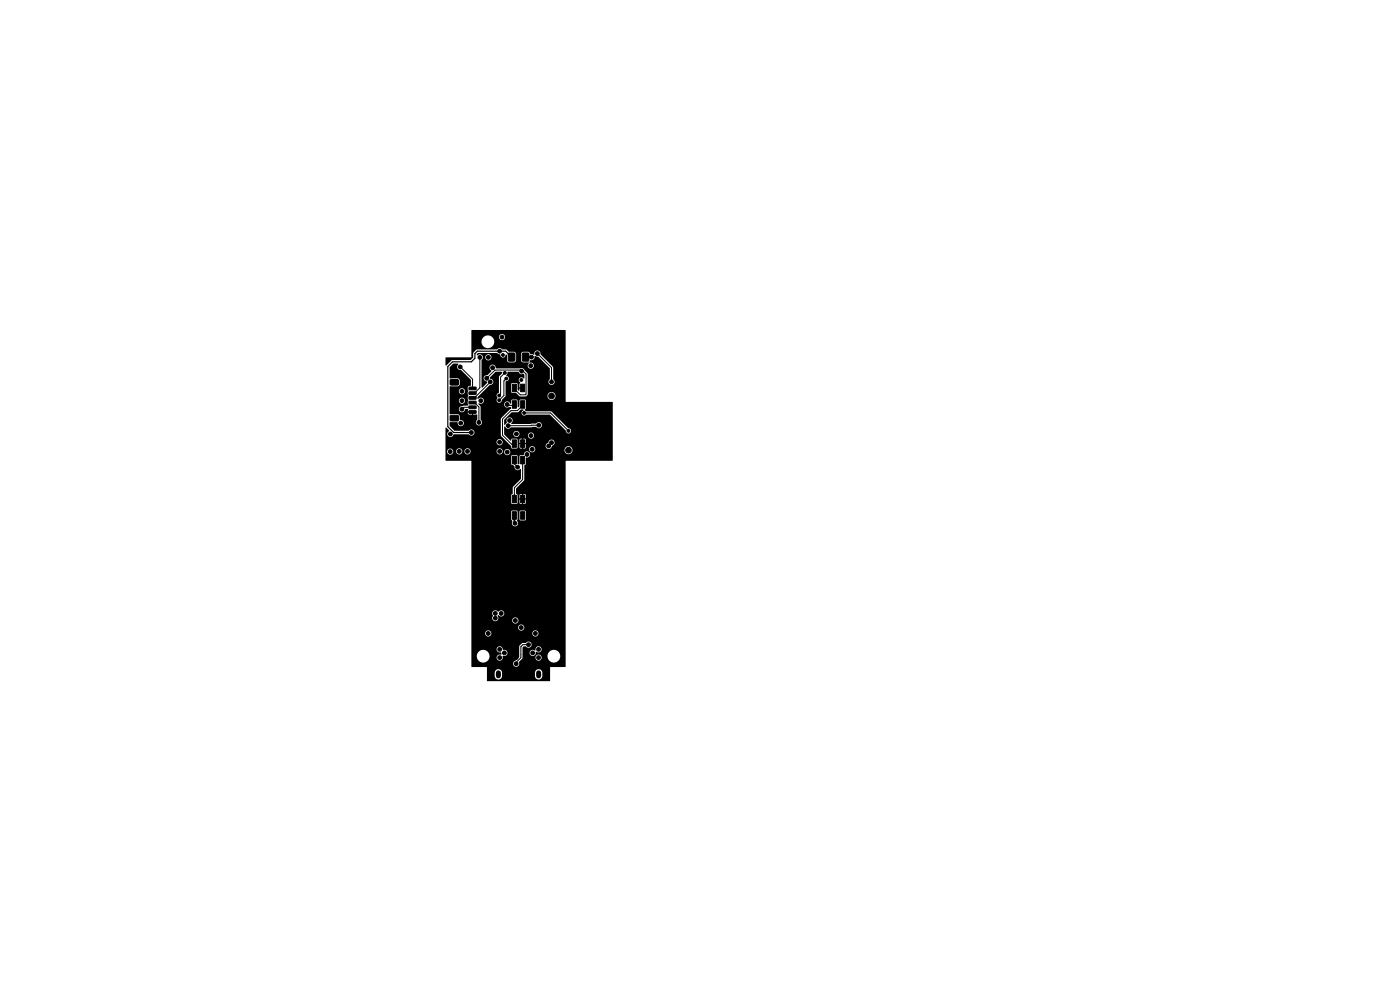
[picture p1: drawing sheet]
<svg xmlns="http://www.w3.org/2000/svg" width="297mm" height="210mm" viewBox="0 0 297 210" stroke-linecap="round" stroke-linejoin="round" font-family="sans-serif">
<path d="M105.7 142.7v.7M114.3 142.7v.7" fill="none" stroke="#000" stroke-width="1.1"/>
<g fill="#000" stroke="#000" stroke-width=".21">
<path d="M107.9 74.9h1.3v1.7h-1.3zM110.9 74.9h1.2v1.7h-1.2zM95.5 88.2l1.6-.1 .2 .3v.7l-.3 .2h-1.4l-.1-.2zM95.5 80.6l1.6-.1 .2 .2v.8l-.3 .2h-1.4l-.1-.3zM99.5 87.1h1.4l.1 .5-1.4 .1zM99.5 86.1h1.4l.1 .5-1.4 .1zM99.5 85.1h1.4l.1 .5-1.4 .1zM99.5 84.1h1.4l.1 .5-1.4 .1zM99.5 83.1h1.4l.1 .5-1.4 .1zM99.5 82.1h1.4l.1 .5-1.4 .1zM108.7 96.8h.8v1.6h-.8zM108.7 93.3h.8v1.6h-.8z"/>
<path d="M108.7 85h.8v1.6h-.8zM108.7 81.5h.8v1.6h-.8zM110.5 96.8h.8v1.6h-.8zM110.5 93.3h.8v1.6h-.8zM110.5 85h.8v1.6h-.8zM110.5 81.5h.8v1.6h-.8zM108.7 108.5h.8v1.6h-.8zM108.7 105.1h.8v1.6h-.8zM110.5 108.5h.8v1.6h-.8zM110.5 105.1h.8v1.6h-.8z"/>
<circle cx="97.6" cy="77.8" r=".4"/>
<circle cx="101.8" cy="75.8" r=".4"/>
<circle cx="103.6" cy="75.8" r=".4"/>
<circle cx="104.5" cy="78" r=".4"/>
<circle cx="106" cy="74.5" r=".4"/>
<circle cx="106.5" cy="71.5" r=".4"/>
<circle cx="106.7" cy="75.3" r=".3"/>
<circle cx="107.1" cy="79.1" r=".3"/>
<circle cx="110.2" cy="71.5" r=".4"/>
<circle cx="110.7" cy="78.7" r=".4"/>
<circle cx="112.6" cy="77.6" r=".4"/>
<circle cx="112.7" cy="75.8" r=".4"/>
<circle cx="114" cy="75" r=".4"/>
<circle cx="95.5" cy="95.8" r=".4"/>
<circle cx="95.5" cy="92.1" r=".4"/>
<circle cx="97.4" cy="95.8" r=".4"/>
<circle cx="97.7" cy="89.8" r=".4"/>
<circle cx="98" cy="85" r=".4"/>
<circle cx="98" cy="83" r=".4"/>
<circle cx="98" cy="86.8" r=".4"/>
<circle cx="99.2" cy="95.8" r=".4"/>
<circle cx="100" cy="91.8" r=".4"/>
<circle cx="101.6" cy="89.6" r=".4"/>
<circle cx="102" cy="85" r=".4"/>
<circle cx="103.2" cy="80.3" r=".4"/>
<circle cx="104" cy="81" r=".4"/>
<circle cx="105.9" cy="84.9" r=".3"/>
<circle cx="105.9" cy="83.9" r=".3"/>
<circle cx="106" cy="93.8" r=".4"/>
<circle cx="106" cy="95.8" r=".4"/>
<circle cx="107.4" cy="80.3" r=".3"/>
<circle cx="107.6" cy="85.8" r=".4"/>
<circle cx="107.6" cy="95.9" r=".4"/>
<circle cx="107.8" cy="90.3" r=".4"/>
<circle cx="108.1" cy="89.2" r=".4"/>
<circle cx="109.5" cy="92.1" r=".4"/>
<circle cx="109.8" cy="99.1" r=".4"/>
<circle cx="110.6" cy="80.6" r=".3"/>
<circle cx="111.2" cy="87.6" r=".3"/>
<circle cx="111.8" cy="96.4" r=".4"/>
<circle cx="112.6" cy="92.4" r=".4"/>
<circle cx="112.9" cy="95.3" r=".4"/>
<circle cx="114.3" cy="90.2" r=".4"/>
<circle cx="116.4" cy="94.6" r=".4"/>
<circle cx="117" cy="81" r=".4"/>
<circle cx="117" cy="82.5" r=".6"/>
<circle cx="117" cy="93.9" r=".4"/>
<circle cx="117" cy="84" r=".6"/>
<circle cx="120.6" cy="95.5" r=".6"/>
<circle cx="120.6" cy="91.4" r=".3"/>
<circle cx="124.3" cy="89" r=".4"/>
<circle cx="109.2" cy="111" r=".4"/>
<circle cx="103.6" cy="134.4" r=".4"/>
<circle cx="105.1" cy="130.1" r=".4"/>
<circle cx="105.1" cy="131.1" r=".4"/>
<circle cx="106" cy="139.5" r=".4"/>
<circle cx="106" cy="137.8" r=".4"/>
<circle cx="106.3" cy="130.1" r=".4"/>
<circle cx="107" cy="138.5" r=".4"/>
<circle cx="109.3" cy="131.6" r=".4"/>
<circle cx="109.5" cy="139.5" r=".4"/>
<circle cx="109.5" cy="137.8" r=".4"/>
<circle cx="110.6" cy="133.1" r=".4"/>
<circle cx="111.5" cy="138.5" r=".4"/>
<circle cx="111.5" cy="140" r=".4"/>
<circle cx="112.1" cy="136.8" r=".4"/>
<circle cx="113" cy="138.5" r=".4"/>
<circle cx="113.6" cy="134.4" r=".4"/>
<circle cx="114.2" cy="139.5" r=".4"/>
<circle cx="114.2" cy="137.8" r=".4"/>
<circle cx="109.5" cy="140.8" r=".4"/>
</g>
<g fill="none" stroke="#000" stroke-width=".21">
<path d="M97.7 77.8l2.5 2.6v2M101.8 75.8v6.5l-1.1 1.1M107.1 79.1l-.9 .9v3.6l-.3 .3M114 75l3 3v3M100.2 86.4h-1.8l-.4 .4M100.7 85.4l.9 .9v3.3M103.2 80.3l1.8-1.8h5.8l.8 .9v4.2l-.1 .1h-1.1l-1.3-1.2M104 81l-3.3 3.4M107.4 80.3l-.5 .5v3.1l-1 1M107.6 85.8l.2 .2h1.3M109.1 98.4l.7 .7M110.9 86l-1.1 1.1h-1.4l-1.8 1.8v3.4l1.9 2h.6"/>
<path d="M110.9 97.8v3.9l-1.8 1.8v2.5M111.2 87.6h5.6l3.8 3.8M114.3 90.2l-6.5 .1M112.1 136.8h-1.2l-.4 .4v2.3l-1 1v.3"/>
</g>
<path d="M111.5 75.7h1.3" fill="none" stroke="#000" stroke-width=".3"/>
<path d="M109.1 109.5v1.4l.1 .1" fill="none" stroke="#000" stroke-width=".4"/>
<path d="M108.5 75.7l-1.2-1.2h-6.1l-.4 .5v1l-.8 .7h-4l-1 1v12.8l1.2 1.2h3.8" fill="none" stroke="#000" stroke-width=".25"/>
<path d="M100 70.1l19.9-.1 .1 15.3h9.9l.1 .1v12.3h-10v43.7l-3.3 .1v2.9l-.1 .1-13.3-.1v-1h1.6a.78 .78 0 0 0 .8 .8 .78 .78 0 0 0 .8-.8h7v.1a.79 .79 0 0 0 .8 .7 .79 .79 0 0 0 .8-.8l-.1-.8a.79 .79 0 0 0-.8-.7 .79 .79 0 0 0-.7 .8v.7h-7v-.8a.79 .79 0 0 0-.8-.7 .79 .79 0 0 0-.8 .8v.7h-1.6v-1.9h-3.2l-.1-.7h8.8a.69 .69 0 0 0 .9 .6 .69 .69 0 0 0 .4-1l.8-.9h2.7v.2a.66 .66 0 0 0 .9 .4 .66 .66 0 0 0 .3-.9h1.3l.1 .2a1.36 1.36 0 0 0 2.1 .9 1.36 1.36 0 0 0-.2-2.3 1.36 1.36 0 0 0-2 1.2h-1.3a.66 .66 0 0 0-.7-.3 .66 .66 0 0 0-.5 .6h-2.7v-1h1.4a.69 .69 0 0 0 .9 .6 .69 .69 0 0 0 .5-.9 .66 .66 0 0 0 1 .1 .66 .66 0 0 0-.1-1 .66 .66 0 0 0-.9 .1l-.1 .6h-.2a.65 .65 0 0 0-.7-.1 .65 .65 0 0 0-.4 .6h-1.4v-1.2l.2-.2h.5a.67 .67 0 0 0 1 .1 .67 .67 0 0 0-.1-1 .67 .67 0 0 0-1 .2h-.7l-.6 .6-.1 2.4-1.1 1-.2 .4h-8.8v-1.6h1.1a1.35 1.35 0 0 0 1.2 1.3 1.35 1.35 0 0 0 1.5-1h1.5l.1 .2a.69 .69 0 0 0 .9 .4 .69 .69 0 0 0 .3-1l.3 .1a.69 .69 0 0 0 .7-.9 .69 .69 0 0 0-.9-.5 .69 .69 0 0 0-.8-.7 .69 .69 0 0 0-.6 .9 .69 .69 0 0 0 1 .4v.5a.7 .7 0 0 0-.9 .4l-.1 .2h-1.5a1.35 1.35 0 0 0-1.2-1.6 1.35 1.35 0 0 0-1.5 1.3h-1.1v-4.8h2.9v.1a.65 .65 0 0 0 .8 .5 .65 .65 0 0 0 .5-.6h8.7v.1a.66 .66 0 0 0 1.1 .4 .66 .66 0 0 0-.1-1.1 .66 .66 0 0 0-1 .6h-8.7v-.2a.66 .66 0 0 0-.7-.5 .66 .66 0 0 0-.6 .7h-2.9v-1.3h9.9v.2a.66 .66 0 0 0 1.1 .3 .66 .66 0 0 0-.1-1.1 .66 .66 0 0 0-1 .6h-9.9v-2h4.4v.2a.65 .65 0 0 0 1.1 .3h3.2v.2a.66 .66 0 0 0 1 .3 .66 .66 0 0 0-.1-1.1 .66 .66 0 0 0-.9 .6h-3.2l.2-.3-.2-.7 .2-.1a.69 .69 0 0 0 1.1 .1 .69 .69 0 0 0-.1-1.1 .69 .69 0 0 0-1 .3 .71 .71 0 0 0-1.1-.2 .71 .71 0 0 0 0 1.1l-.2 .4h-4.4v-20.9h8.4l.3 .3a.71 .71 0 0 0 .1 1 .71 .71 0 0 0 1-.1 .71 .71 0 0 0-.1-1l.1-.2h.4l.2 .2 1.1-.1v-1.9h-1.2l-.1 1.8h-.4v-1.7l-.2-.2h-.9l-.2 .2-.1 1.7h-8.4v-3.5h8.4l.2 .2h1l.2-.2v-.7h.4v.7l.6 .2v-.9h.2v.9l.5-.1v-.8h-1.7v-.3h1v-.9h.2v.9h.5v-.7l-.2-.2h-.9l-.2 .2v.7h-.4v-.7l-.3-.3v-1l1.7-1.8v-3.1l.3-.3 .1-1.4a.69 .69 0 0 0 .8-.7 .69 .69 0 0 0-.7-.7 .69 .69 0 0 0-.6 .8h-.7l-.2 .2v1.7l-.1 .1-.3-.1-.1-1.8h-1.2v1.9l.6 .4a.73 .73 0 0 0 .5 .8 .73 .73 0 0 0 .8-.2l.1 2-1.7 1.8v1.4l-.4 .3v1.7h-8.4v-9h-5.4l-.1-1.9h.3a.65 .65 0 0 0 .7 .7 .65 .65 0 0 0 .6-.7h.7v.1a.66 .66 0 0 0 .7 .5 .66 .66 0 0 0 .6-.6h.4v.1a.66 .66 0 0 0 .8 .5 .66 .66 0 0 0 .5-.6h5.5l.1 .1a.65 .65 0 0 0 .6 .5 .65 .65 0 0 0 .6-.5h.3l.1 .2a.65 .65 0 0 0 1 .3 .65 .65 0 0 0-.1-1.1h4.3l.1 .2a.65 .65 0 0 0 .6 .5 .65 .65 0 0 0 .6-.5h6.2l.1 .2a.85 .85 0 0 0 1.3 .5 .85 .85 0 0 0-.1-1.5 .85 .85 0 0 0-1.3 .8h-6.2a.66 .66 0 0 0-.5-.9 .66 .66 0 0 0-.8 .7h-4.4a.66 .66 0 0 0-.9 .6h-.3l.1-.1a.66 .66 0 0 0-.7-.7 .66 .66 0 0 0-.7 .7h-5.5v-.2a.66 .66 0 0 0-.7-.5 .66 .66 0 0 0-.6 .7h-.4v-.2a.66 .66 0 0 0-.8-.5 .66 .66 0 0 0-.5 .7l-.7-.2a.66 .66 0 0 0-.7-.5 .66 .66 0 0 0-.6 .7h-.3v-2h10.8v.2a.66 .66 0 0 0 1.1 .3 .66 .66 0 0 0-.1-1.1 .66 .66 0 0 0-1 .6h-10.8v-3l.2-.1 .6 .7a.66 .66 0 0 0-.2 1.1 .66 .66 0 0 0 1.1-.3h3.3a.65 .65 0 0 0 .9 .1h5.8l2.2 2.3 .1 .4 .2 .2 1-.1 .1-.9h.4v.8l.2 .1h.4v-.9h.2v.9h.5v-.5h4.2l.1 .2a.71 .71 0 0 0 .7 .4 .71 .71 0 0 0 .6-.7 .68 .68 0 0 0 .5-.8 .68 .68 0 0 0-.8-.5 .68 .68 0 0 0-.5 .8l-.4 .2-.2 .4h-4.2v-.4h-1.7v-.2h1v-.9h.2v.9h.5v-.7l-.1-.2h-1l-.2 .2v.7h-.4l-.1-.9h-1.1l-.3 .4-1.3-1.4h1.9v.1a.65 .65 0 0 0 .5 .5 .65 .65 0 0 0 .7-.3h1.9v.2a.65 .65 0 0 0 1.1 .3 .65 .65 0 0 0-.2-1.1 .65 .65 0 0 0-.9 .6h-1.9a.66 .66 0 0 0-.4-1 .66 .66 0 0 0-.8 .7h-1.9v-1.5l.2-.1a.71 .71 0 0 0 .5 .5 .71 .71 0 0 0 .7-.3l5.3-.1a.68 .68 0 0 0 1 .1 .68 .68 0 0 0 0-1 .68 .68 0 0 0-1 .1l-5.1 .1-.2-.1a.69 .69 0 0 0 .2-1 .69 .69 0 0 0-1-.1 .69 .69 0 0 0-.1 1l-.4 .4h-.1v-1.1l1.5-1.5 1.4-.1 .6-.5 .6 .1a.6 .6 0 0 0-.4 .9 .6 .6 0 0 0 1 .1h5l3.3 3.3a.57 .57 0 0 0 .8 .6 .57 .57 0 0 0 .1-1l-.4-.1-3.5-3.5-5.3-.1-.3-.1-.1-.2 .3-.3v-1.6l-.2-.2h-1.1l-.1 1.3-.2 .3-.2-.1v-1.3l-.2-.2h-1.1l-.1 .8a.88 .88 0 0 0-1.4-.1 .67 .67 0 0 0 .2 .8 .67 .67 0 0 0 .8 .1h.4v.3l-2.2 2.1v3.5h-5.8a.67 .67 0 0 0 0-1 .67 .67 0 0 0-1 .1h-2.9l-1.1-1.1v-.8l1.6 .1a.7 .7 0 0 0 .7 .8 .7 .7 0 0 0 .7-.8 .7 .7 0 0 0-.9-.6v-.8l-.2-.3h-1.8l-.1-.4h3.8l.1 .3 .3 .2h.5v-.5h-4.7v-2.5h1.9a.66 .66 0 0 0 1 .6 .66 .66 0 0 0 .1-1.1 .66 .66 0 0 0-1 .3l-.1 .2h-1.9v-2h1.9a.66 .66 0 0 0 1 .6 .66 .66 0 0 0 .1-1.1 .66 .66 0 0 0-1 .3l-.1 .2h-1.9v-1.1h1.7l.4-.3v-1l-.2-.3h-1.8l-.1-.1v-2.3l.8-.8h.9l.1 .2a.71 .71 0 0 0-.2 .8 .71 .71 0 0 0 .8 .4l2.1 2.1v1.2l-.5 .1-.2 .3 .2 .7-.2 .3 .2 .7-.2 1.7 .1 .3-1.1 .2a.7 .7 0 0 0-.9 .5 .7 .7 0 0 0 .7 .9 .7 .7 0 0 0 .7-.7h.6l-.1 .5h1.1l.1 .7 .8-.1v1.2a.67 .67 0 0 0 0 1 .67 .67 0 0 0 1-.1 .67 .67 0 0 0-.2-1v-2.7l-.5-.7a.7 .7 0 0 0 1-.2 .7 .7 0 0 0-.1-1 .7 .7 0 0 0-1 .2l-.1-.4 2.6-2.5a.71 .71 0 0 0 .7-.8 .71 .71 0 0 0-.7-.7l1.3-1.3h1.3v.3l-.7 .7v3.3a.78 .78 0 0 0-.3 1.3 .55 .55 0 0 0 .2 .9 .55 .55 0 0 0 .8-.5l.8-.9v-3.1a.63 .63 0 0 0 .7-.5 .63 .63 0 0 0-.6-.7l.4-.8h2.2a.8 .8 0 0 0 1.1 .4l.1 .2v.7l-.1 .1a.61 .61 0 0 0-1 0 .61 .61 0 0 0 .3 .9l-.2 .3v.7l.8 .1-.8 .1-.1 .5-.3-.2-.1-1.4h-1.2v2l1 .1 .8 .7 5.8-.1 .1 .2a.86 .86 0 0 0 1.3 .5 .86 .86 0 0 0-.1-1.5 .86 .86 0 0 0-1.3 .8h-4.4l.3-.4v-4.2l-.8-1a.67 .67 0 0 0-.9-.3h-5.1a.7 .7 0 0 0-.5-.7 .7 .7 0 0 0-.9 .4 .7 .7 0 0 0 .5 .9l-1 .9a.71 .71 0 0 0-.7 .7 .71 .71 0 0 0 .7 .7v.2l-.9 1h-.2v-5.8l.3-.6h.4l.1 .2a.66 .66 0 0 0 1 .3 .66 .66 0 0 0-.1-1.1 .66 .66 0 0 0-1 .6h-.4a.73 .73 0 0 0-.5-.6 .73 .73 0 0 0-.8 .2l-.1-.3 .4-.2h3.9l.7 .3a.63 .63 0 0 0 .6 .7 .63 .63 0 0 0 .6-.7l.3 .1v1.2l.4 .4h1.1l.4-.5h1l.4 .5h1.2l.1 .1a.67 .67 0 0 0-.1 1.1 .67 .67 0 0 0 1-.3 .67 .67 0 0 0-.6-.9l-.2-.1 .1-.2a.39 .39 0 0 1 .6-.2l.3-.3 .1-.6 .7 .2 2.5 2.4v2.3a.68 .68 0 0 0-.1 1 .68 .68 0 0 0 1 0 .68 .68 0 0 0-.1-1l-.1-2.5-2.6-2.7a.71 .71 0 0 0-.8-.9 .71 .71 0 0 0-.6 1l-.8-.2-.4-.5h-1.2l-.4 .4v1.4h-1v-1.3l-.2-.3-.2-.2h-1.2l-.5-.4-.9-.1a.73 .73 0 0 0-1.1 0h-4.3l-.7 .7v1.1l-.6 .5h-3.9l-1.2 1.1h-.2l.1-1.7h5.4v-3.3h2.1a1.35 1.35 0 0 0 1.9 1.2 1.35 1.35 0 0 0 .4-2.2h1.4l.1 .2a.66 .66 0 0 0 1 .3 .66 .66 0 0 0-.1-1.1 .66 .66 0 0 0-1 .6h-1.4a1.36 1.36 0 0 0-1.5-.2 1.36 1.36 0 0 0-.8 1.2h-2.1z" fill="#000"/>
</svg>
